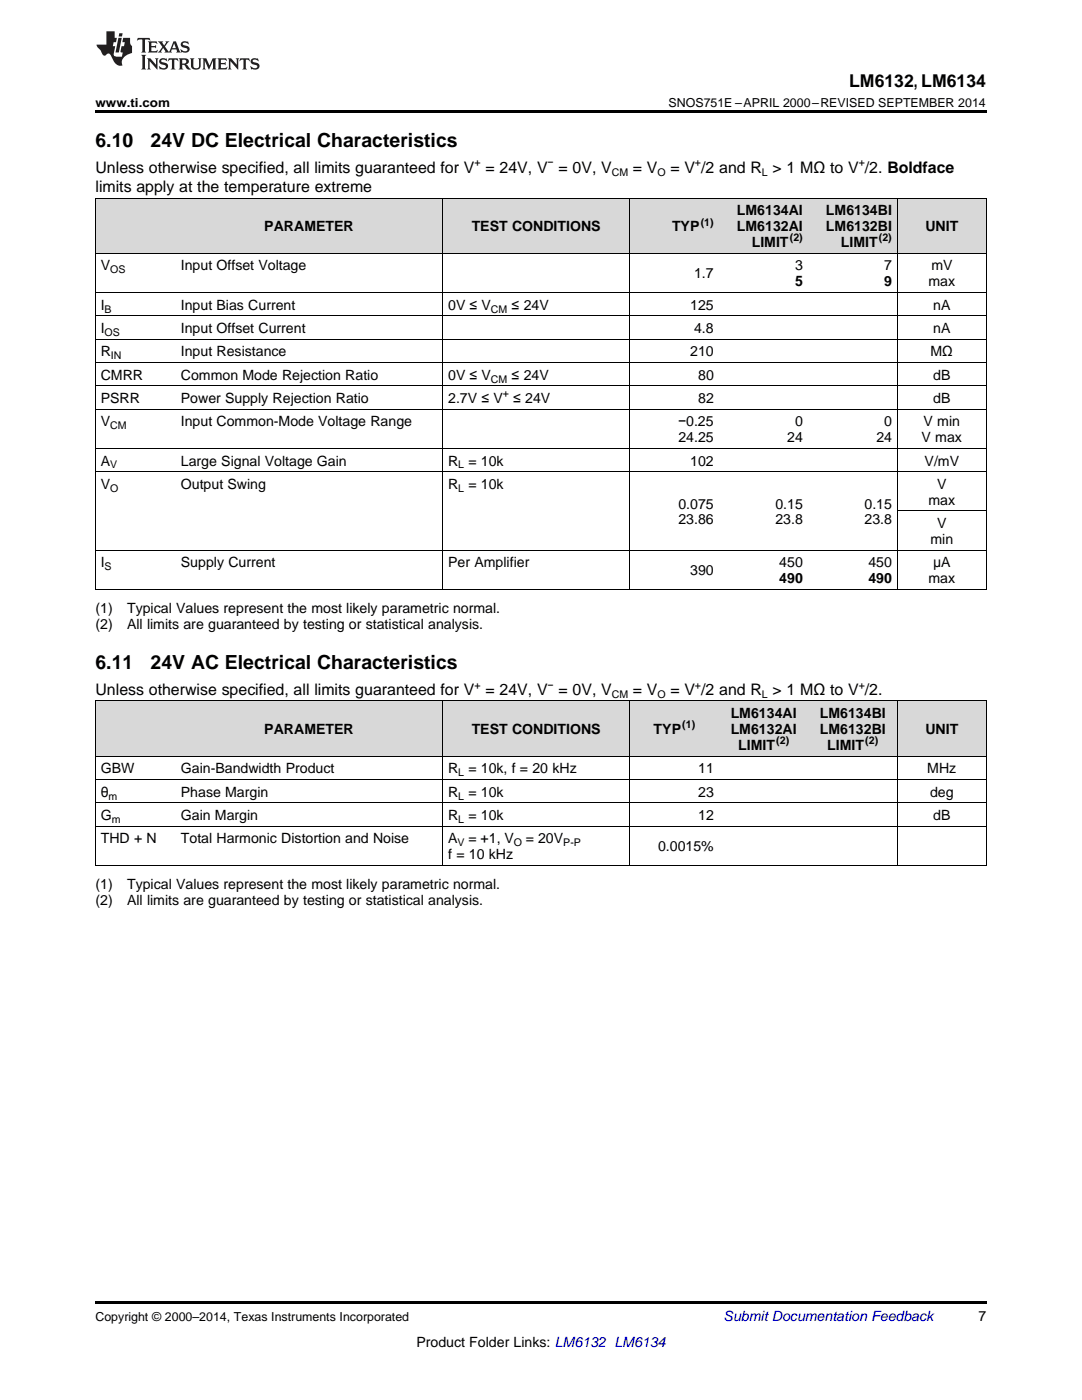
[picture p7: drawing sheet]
<svg xmlns="http://www.w3.org/2000/svg" width="216mm" height="279mm" viewBox="0 0 216 279" stroke-linecap="round" stroke-linejoin="round" font-family="sans-serif">
<defs><g id="words">
<g font-size="3.9">
<text x="19" y="29.3">6.10</text>
<text x="30.1" y="29.3">24V DC Electrical Characteristics</text>
<text x="19" y="133.5">6.11</text>
<text x="30.1" y="133.5">24V AC Electrical Characteristics</text>
</g>
<text font-size="3.5" x="169.4" y="17.3">LM6132, LM6134</text>
<g font-size="3.2">
<text x="19" y="34.4">Unless otherwise specified, all limits guaranteed for V = 24V, V = 0V, V</text>
<text x="126.3" y="34.4">= V</text>
<text x="133.8" y="34.4">= V /2 and R &gt; 1 MΩ to V /2. Boldface</text>
<text x="19" y="38.3">limits apply at the temperature extreme</text>
<text x="19" y="138.7">Unless otherwise specified, all limits guaranteed for V = 24V, V = 0V, V</text>
<text x="126.3" y="138.7">= V</text>
<text x="133.8" y="138.7">= V /2 and R &gt; 1 MΩ to V /2.</text>
</g>
<g font-size="2.8">
<text x="52.7" y="46.1">PARAMETER</text>
<text x="94.1" y="46.1">TEST CONDITIONS</text>
<text x="134.1" y="46.1">TYP</text>
<text x="147" y="43">LM6134AI</text>
<text x="147" y="46.1">LM6132AI</text>
<text x="164.8" y="43">LM6134BI</text>
<text x="164.8" y="46.1">LM6132BI</text>
<text x="184.6" y="46.1">UNIT</text>
<text x="20.1" y="54">V</text>
<text x="36.1" y="54">Input Offset Voltage</text>
<text x="150" y="49.3">LIMIT</text>
<text x="158.6" y="54">3</text>
<text x="167.8" y="49.3">LIMIT</text>
<text x="176.4" y="54">7</text>
<text x="185.8" y="54">mV</text>
<text x="138.5" y="55.6">1.7</text>
<text x="158.6" y="57.2">5</text>
<text x="176.4" y="57.2">9</text>
<text x="185.3" y="57.2">max</text>
<text x="20.1" y="61.8">I</text>
<text x="36.1" y="61.8">Input Bias Current</text>
<text x="89.4" y="61.8">0V ≤ V</text>
<text x="102.1" y="61.8">≤ 24V</text>
<text x="137.7" y="61.8">125</text>
<text x="186.2" y="61.8">nA</text>
<text x="20.1" y="66.5">I</text>
<text x="20.1" y="71.1">R</text>
<text x="36.1" y="66.5">Input Offset Current</text>
<text x="36.1" y="71.1">Input Resistance</text>
<text x="137.7" y="71.1">210</text>
<text x="138.5" y="66.5">4.8</text>
<text x="185.7" y="71.1">MΩ</text>
<text x="186.2" y="66.5">nA</text>
<text x="20.1" y="75.8">CMRR</text>
<text x="36.1" y="75.8">Common Mode Rejection Ratio</text>
<text x="89.4" y="75.8">0V ≤ V</text>
<text x="102.1" y="75.8">≤ 24V</text>
<text x="139.3" y="75.8">80</text>
<text x="186.2" y="75.8">dB</text>
<text x="20.1" y="80.4">PSRR</text>
<text x="36.1" y="80.4">Power Supply Rejection Ratio</text>
<text x="89.4" y="80.4">2.7V ≤ V</text>
<text x="102.4" y="80.4">≤ 24V</text>
<text x="139.3" y="80.4">82</text>
<text x="186.2" y="80.4">dB</text>
<text x="20.1" y="85.1">V</text>
<text x="36.1" y="85.1">Input Common-Mode Voltage Range</text>
<text x="135.3" y="85.1">−0.25</text>
<text x="135.4" y="88.3">24.25</text>
<text x="157.1" y="88.3">24</text>
<text x="158.6" y="85.1">0</text>
<text x="174.9" y="88.3">24</text>
<text x="176.4" y="85.1">0</text>
<text x="183.9" y="88.3">V max</text>
<text x="184.3" y="85.1">V min</text>
<text x="20.1" y="92.9">A</text>
<text x="36.1" y="92.9">Large Signal Voltage Gain</text>
<text x="89.4" y="92.9">R</text>
<text x="93.5" y="92.9">= 10k</text>
<text x="137.7" y="92.9">102</text>
<text x="184.5" y="92.9">V/mV</text>
<text x="20.1" y="97.6">V</text>
<text x="36.1" y="97.6">Output Swing</text>
<text x="89.4" y="97.6">R</text>
<text x="93.5" y="97.6">= 10k</text>
<text x="135.4" y="101.5">0.075</text>
<text x="154.7" y="101.5">0.15</text>
<text x="172.5" y="101.5">0.15</text>
<text x="185.3" y="100.8">max</text>
<text x="187" y="97.6">V</text>
<text x="135.4" y="104.7">23.86</text>
<text x="154.7" y="104.7">23.8</text>
<text x="172.5" y="104.7">23.8</text>
<text x="187" y="105.4">V</text>
<text x="20.1" y="113.2">I</text>
<text x="36.1" y="113.2">Supply Current</text>
<text x="89.4" y="113.2">Per Amplifier</text>
<text x="155.5" y="113.2">450</text>
<text x="173.3" y="113.2">450</text>
<text x="185.7" y="108.6">min</text>
<text x="186.2" y="113.2">μA</text>
<text x="137.7" y="114.8">390</text>
<text x="155.5" y="116.4">490</text>
<text x="173.3" y="116.4">490</text>
<text x="185.3" y="116.4">max</text>
<text x="19" y="122.3">(1)</text>
<text x="19" y="125.4">(2)</text>
<text x="25.4" y="122.3">Typical Values represent the most likely parametric normal.</text>
<text x="25.4" y="125.4">All limits are guaranteed by testing or statistical analysis.</text>
<text x="145.8" y="143.3">LM6134AI</text>
<text x="163.6" y="143.3">LM6134BI</text>
<text x="52.7" y="146.5">PARAMETER</text>
<text x="94.1" y="146.5">TEST CONDITIONS</text>
<text x="130.4" y="146.5">TYP</text>
<text x="145.8" y="146.5">LM6132AI</text>
<text x="147.3" y="149.7">LIMIT</text>
<text x="163.6" y="146.5">LM6132BI</text>
<text x="165.1" y="149.7">LIMIT</text>
<text x="184.6" y="146.5">UNIT</text>
<text x="20.1" y="154.3">GBW</text>
<text x="36.1" y="154.3">Gain-Bandwidth Product</text>
<text x="89.4" y="154.3">R</text>
<text x="93.5" y="154.3">= 10k, f = 20 kHz</text>
<text x="139.3" y="154.3">11</text>
<text x="185" y="154.3">MHz</text>
<text x="20.1" y="159">θ</text>
<text x="36.1" y="159">Phase Margin</text>
<text x="89.4" y="159">R</text>
<text x="93.5" y="159">= 10k</text>
<text x="139.3" y="159">23</text>
<text x="185.6" y="159">deg</text>
<text x="20.1" y="163.7">G</text>
<text x="36.1" y="163.7">Gain Margin</text>
<text x="89.4" y="163.7">R</text>
<text x="93.5" y="163.7">= 10k</text>
<text x="139.3" y="163.7">12</text>
<text x="186.2" y="163.7">dB</text>
<text x="20.1" y="168.3">THD + N</text>
<text x="36.1" y="168.3">Total Harmonic Distortion and Noise</text>
<text x="89.4" y="168.3">A</text>
<text x="89.4" y="171.5">f = 10 kHz</text>
<text x="93.5" y="168.3">= +1, V</text>
<text x="105" y="168.3">= 20V</text>
<text x="131.3" y="169.9">0.0015%</text>
<text x="19" y="177.3">(1)</text>
<text x="25.4" y="177.3">Typical Values represent the most likely parametric normal.</text>
<text x="19" y="180.5">(2)</text>
<text x="25.4" y="180.5">All limits are guaranteed by testing or statistical analysis.</text>
<text x="195.3" y="263.6">7</text>
<text x="83.1" y="268.9">Product Folder Links: LM6132 LM6134</text>
</g>
<text font-size="2.8" fill="#0000c8" x="144.4" y="263.6">Submit Documentation Feedback</text>
<g font-size="2.5">
<text x="19" y="21.4">www.ti.com</text>
<text x="133.4" y="21.4">SNOS751E –APRIL 2000–REVISED SEPTEMBER 2014</text>
<text x="19" y="263.6">Copyright © 2000–2014, Texas Instruments Incorporated</text>
</g>
<g font-size="2.1">
<text x="94.7" y="33.2">+</text>
<text x="109.3" y="33.2">−</text>
<text x="122.1" y="35.1">CM</text>
<text x="131.2" y="35.1">O</text>
<text x="138.7" y="33.2">+</text>
<text x="152" y="35.1">L</text>
<text x="171.3" y="33.2">+</text>
<text x="139.8" y="45">(1)</text>
<text x="157.6" y="48.2">(2)</text>
<text x="175.4" y="48.2">(2)</text>
<text x="22" y="54.5">OS</text>
<text x="20.9" y="62.4">B</text>
<text x="98" y="62.4">CM</text>
<text x="20.9" y="67">OS</text>
<text x="22.1" y="71.7">IN</text>
<text x="98" y="76.3">CM</text>
<text x="100.3" y="79.3">+</text>
<text x="22" y="85.7">CM</text>
<text x="22" y="93.5">V</text>
<text x="91.4" y="93.5">L</text>
<text x="22" y="98.1">O</text>
<text x="91.4" y="98.1">L</text>
<text x="20.9" y="113.8">S</text>
<text x="94.7" y="137.4">+</text>
<text x="109.3" y="137.4">−</text>
<text x="138.7" y="137.4">+</text>
<text x="171.3" y="137.4">+</text>
<text x="122.1" y="139.3">CM</text>
<text x="131.2" y="139.3">O</text>
<text x="152" y="139.3">L</text>
<text x="136.2" y="145.4">(1)</text>
<text x="154.9" y="148.6">(2)</text>
<text x="172.6" y="148.6">(2)</text>
<text x="91.4" y="154.9">L</text>
<text x="21.7" y="159.6">m</text>
<text x="91.4" y="159.6">L</text>
<text x="22.3" y="164.2">m</text>
<text x="91.4" y="164.2">L</text>
<text x="91.3" y="168.9">V</text>
<text x="102.6" y="168.9">O</text>
<text x="112.4" y="168.9">P-P</text>
</g>
</g></defs>
<g fill="#d8d8d8">
<path d="M19 139.9h16v11.1h-16z"/>
<path d="M35 139.9h53.4v11.1h-53.4z"/>
<path d="M88.4 139.9h37.3v11.1h-37.3z"/>
<path d="M125.7 139.9h17.8v11.1h-17.8z"/>
<path d="M143.5 139.9h17.8v11.1h-17.8z"/>
<path d="M161.3 139.9h17.8v11.1h-17.8z"/>
<path d="M179.1 139.9h17.7v11.1h-17.7z"/>
<path d="M19 39.6h16v11h-16z"/>
<path d="M35 39.6h53.4v11h-53.4z"/>
<path d="M88.4 39.6h37.3v11h-37.3z"/>
<path d="M125.7 39.6h17.8v11h-17.8z"/>
<path d="M143.5 39.6h17.8v11h-17.8z"/>
<path d="M161.3 39.6h17.8v11h-17.8z"/>
<path d="M179.1 39.6h17.7v11h-17.7z"/>
</g>
<g fill="#000">
<path d="M19 22h177.8v.5h-177.8zM19 117.7h.2zM88.3 117.7h.1zM125.6 117.7h.1zM143.4 117.7h.1zM161.2 117.7h.1zM179 117.7h.1zM196.7 117.7h.1zM19 172.7l.2 .1zM88.3 172.7l.1 .1zM125.6 172.7l.1 .1zM179 172.7l.1 .1z"/>
<path d="M196.7 172.7l.1 .1zM19 259.7h177.8v.5h-177.8z"/>
</g>
<g fill="none" stroke="#000" stroke-width=".2">
<path d="M19 39.5h177.8M19.1 39.5v78.2M88.3 39.5v78.2M125.7 39.5v78.2M179 39.5v78.2M196.8 39.5v78.2M19 58.4h177.8M19 50.5h177.8M19 77h177.8M19 72.3h177.8M19 67.7h177.8M19 63h177.8"/>
<path d="M19 94.1h177.8M19 89.5h177.8M19 81.7h177.8M19 117.6h177.8M19 109.8h177.8M179.1 102h17.7M19 139.9h177.8M19.1 139.9v32.9M88.3 139.9v32.9M125.7 139.9v32.9M179 139.9v32.9M196.8 139.9v32.9"/>
<path d="M19 155.6h177.8M19 150.9h177.8M19 172.7h177.8M19 164.9h177.8M19 160.2h177.8"/>
</g>
<g fill="#231f20">
<path d="M27.5 7.6l-.1 .5 .4-.2h.6v.1v2.1l-.2 .4h1l-.3-.4v-2.1l.1-.1h.5l.5 .2-.2-.5zM29.5 8.3l.2 .3v1.5l-.2 .4h1.8l.2-.6a1.04 1.04 0 0 1-1.3 .2v-.7h.6l.3 .2v-.6l-.3 .2h-.6v-.6l.8-.1 .4 .3-.2-.5zM31.5 8.3l.9 1.1-.9 1.1h.8l-.2-.2 .5-.7 .4 .7-.2 .2h1.5l-.1-.2 .1-.4h.9l.1 .4-.2 .2h1l-.3-.3-.7-1.9h-.5l-.9 2-.8-1 .9-1h-.8l.1 .3-.3 .5-.4-.6 .2-.2zM34.7 8.6l.4 1h-.7zM36.3 8.4a.63 .63 0 0 0-.2 .7 .63 .63 0 0 0 .6 .4l.6 .2 .1 .2a.75 .75 0 0 1-.7 .4 .75 .75 0 0 1-.6-.5l.1 .7 .1-.1a1.11 1.11 0 0 0 1.5-.6 1.13 1.13 0 0 0-1.2-.8l-.1-.4a1.04 1.04 0 0 1 1.2 .2l-.2-.5-.1 .1-.5-.2zM28.2 10.9l.2 .4v2.2l-.2 .4h1l-.3-.4v-2.2l.3-.4zM29.3 11.6l.3 .4v1.5l-.3 .4h.8l-.2-.4v-1.3l1.5 1.7v-1.9l.2-.4h-.7l.2 .4v.9l-1.1-1.3zM32 11.8a.62 .62 0 0 0-.2 .7 .62 .62 0 0 0 .6 .4l.6 .1 .1 .3a.76 .76 0 0 1-.7 .3 .76 .76 0 0 1-.6-.4l.1 .7 .1-.1a1.11 1.11 0 0 0 1.5-.6 1.13 1.13 0 0 0-1.2-.8l-.1-.4a1.04 1.04 0 0 1 1.2 .2l-.2-.6-.1 .1-.5-.1zM33.7 11.6l-.2 .6a.61 .61 0 0 1 .8-.3v1.6l-.2 .4h.9l-.2-.4v-1.6a.63 .63 0 0 1 .8 .3l-.2-.6zM35.6 11.6l.3 .4v1.5l-.3 .4h1l-.2-.2v-.8l.5 .2a.76 .76 0 0 0 1.2 .7l-1-1a.58 .58 0 0 0 .6-.5 .58 .58 0 0 0-.5-.6zM36.4 11.9h.1a.45 .45 0 0 1 .5 .1 .45 .45 0 0 1 .1 .5l-.7 .2zM37.9 11.6l.2 .2a2.17 2.17 0 0 0 .3 1.9 .99 .99 0 0 0 1.6-.6v-1.1l.2-.4h-.7l.2 .2a1.92 1.92 0 0 1-.2 1.8 .6 .6 0 0 1-.9-.5v-1.1l.2-.4zM40.4 11.6l.2 .4v1.5l-.2 .4h.7l-.2-.4v-1.4l.8 1.8 .8-1.8v1.4l-.2 .4h.9l-.2-.4v-1.5l.2-.4h-.8l-.6 1.5-.6-1.5zM43.4 11.6l.2 .4v1.5l-.2 .4h1.8l.2-.6a1.04 1.04 0 0 1-1.3 .1v-.6h.5l.4 .2v-.6l-.4 .2h-.5v-.7h.8l.3 .3-.1-.6zM45.5 11.6l.2 .4v1.5l-.2 .4h.7l-.2-.4v-1.3l1.5 1.7v-1.9l.2-.4h-.7l.2 .4v.9l-1.1-1.3zM47.9 11.6l-.1 .6a.61 .61 0 0 1 .8-.3v1.6l-.3 .4h1l-.3-.4 .1-1.6a.63 .63 0 0 1 .7 .3l-.1-.6zM50.2 11.8a.62 .62 0 0 0-.2 .7 .62 .62 0 0 0 .6 .4l.6 .1 .2 .3a.76 .76 0 0 1-.8 .3 .76 .76 0 0 1-.6-.4l.1 .7 .2-.1a1.11 1.11 0 0 0 1.5-.6 1.13 1.13 0 0 0-1.3-.8l-.1-.4a1.04 1.04 0 0 1 1.2 .2l-.1-.6-.2 .1-.5-.1z"/>
<path d="M21.2 6.3v2.6h-1.9l.1 .4 .7 .9a.91 .91 0 0 0 1 .8 .56 .56 0 0 1 .5-.3 .56 .56 0 0 1 .5 .3l.4 .8a1.53 1.53 0 0 0 1.9 1.2 1.54 1.54 0 0 1 1-2.1l.9-.3v-1.4a1.52 1.52 0 0 1-.3-1.6h-1.4l-.2 .8h.5l-.2 .8h-.4l-.2 1v.2l.4 .1-.2 .8a1.93 1.93 0 0 1-1.6-.3l.3-1.8h-.5l.2-.8h.4l.2-.8h-.4v-1.3zM23.6 7.6l-.6 2.9h.7l.6-2.9zM23.8 6.6l-.1 .7h.6l.2-.7z"/>
</g>
<use href="#words"/>
</svg>
